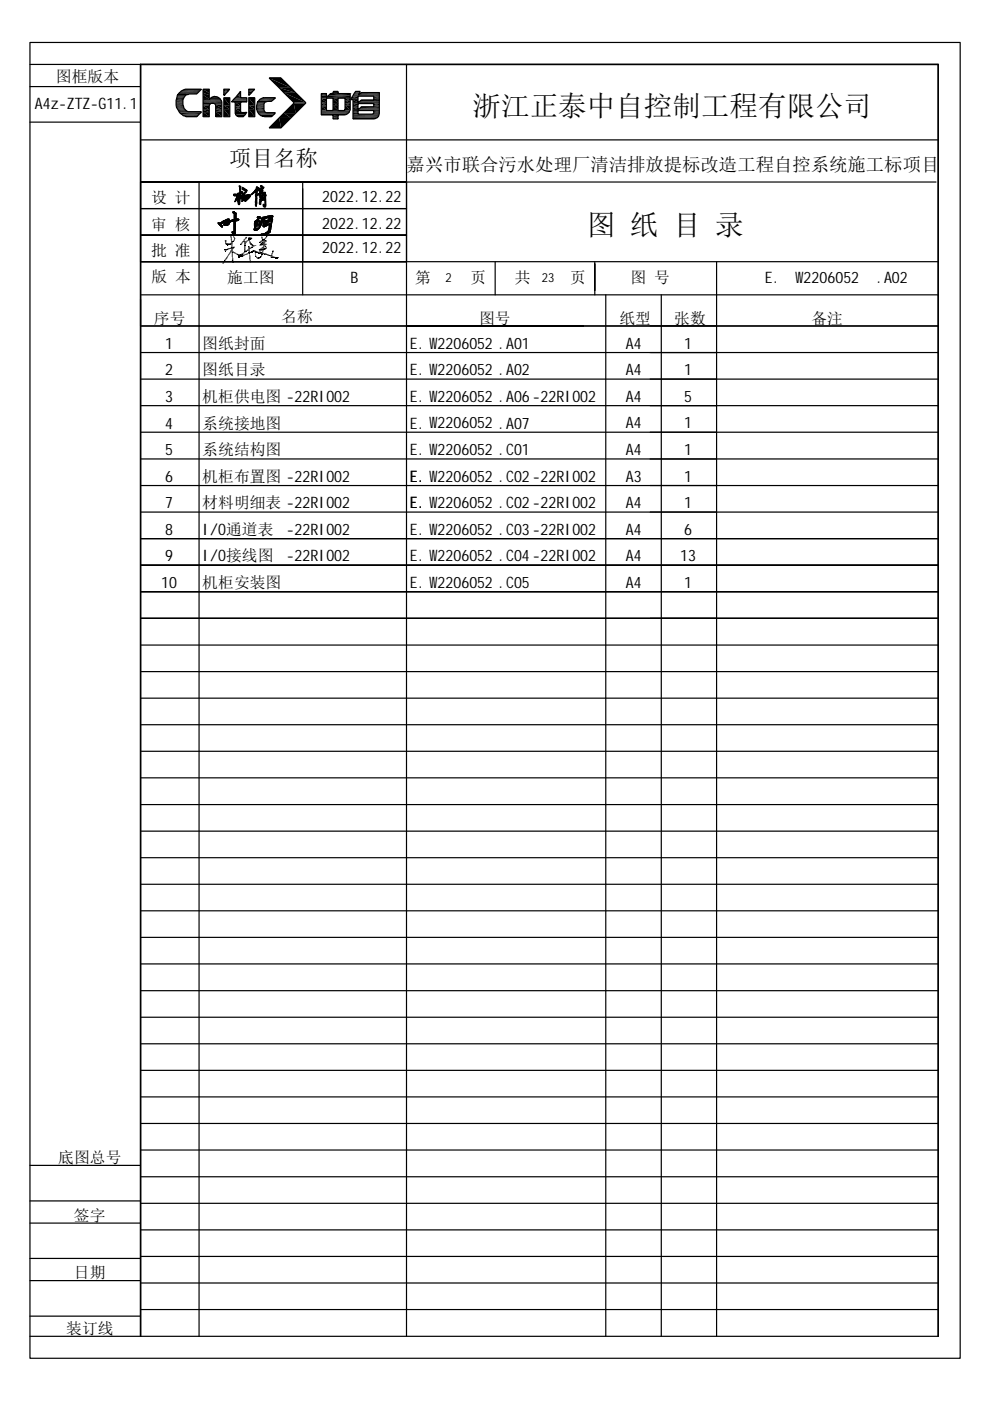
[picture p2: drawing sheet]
<svg xmlns="http://www.w3.org/2000/svg" width="210mm" height="297mm" viewBox="0 0 210 297" stroke-linecap="round" stroke-linejoin="round" font-family="sans-serif">
<defs><g id="words">
<g font-size="6.1">
<text x="100.2" y="24.5">浙江正泰中自控制工程有限公司</text>
<text x="124.4" y="49.9">图 纸 目 录</text>
</g>
<text font-size="4.7" x="48.6" y="35.3">项目名称</text>
<text font-size="3.9" x="86.2" y="36.3">嘉兴市联合污水处理厂清洁排放提标改造工程自控系统施工标项目</text>
<g font-size="3.3">
<text x="11.9" y="17.3">图框版本</text>
<text x="7.4" y="23.1">A4z-ZTZ-G11.1</text>
<text x="32" y="43">设 计</text>
<text x="68.3" y="42.8">2022.12.22</text>
<text x="32" y="48.7">审 核</text>
<text x="68.3" y="48.5">2022.12.22</text>
<text x="68.3" y="53.7">2022.12.22</text>
<text x="32" y="54.3">批 准</text>
<text x="32.1" y="59.8">版 本</text>
<text x="48.2" y="59.9">施工图</text>
<text x="74.3" y="59.9">B</text>
<text x="88" y="59.9">第</text>
<text x="99.8" y="59.9">页</text>
<text x="109.1" y="59.9">共</text>
<text x="120.9" y="59.9">页</text>
<text x="162.2" y="59.9">E.</text>
<text x="168.7" y="59.9">W</text>
<text x="170.4" y="59.9">2206052</text>
<text x="185.8" y="59.9">.A02</text>
<text x="133.6" y="60.1">图 号</text>
<text x="32.6" y="68.7">序号</text>
<text x="59.6" y="68.3">名称</text>
<text x="101.6" y="68.7">图号</text>
<text x="131.4" y="68.7">纸型</text>
<text x="143" y="68.7">张数</text>
<text x="172" y="68.7">备注</text>
<text x="35" y="73.9">1</text>
<text x="42.9" y="73.9">图纸封面</text>
<text x="86.9" y="73.9">E. W</text>
<text x="92.8" y="73.9">2206052.A01</text>
<text x="132.7" y="73.9">A4</text>
<text x="145" y="73.9">1</text>
<text x="35" y="79.6">2</text>
<text x="42.9" y="79.6">图纸目录</text>
<text x="86.9" y="79.6">E. W</text>
<text x="92.8" y="79.6">2206052.A02</text>
<text x="132.7" y="79.6">A4</text>
<text x="145" y="79.5">1</text>
<text x="35" y="85.2">3</text>
<text x="42.9" y="85.2">机柜供电图 -22RIO02</text>
<text x="86.9" y="85.2">E. W</text>
<text x="92.8" y="85.2">2206052.A06-22RIO02</text>
<text x="132.7" y="85.2">A4</text>
<text x="145" y="85.2">5</text>
<text x="35" y="90.9">4</text>
<text x="42.9" y="90.9">系统接地图</text>
<text x="86.9" y="90.9">E. W</text>
<text x="92.8" y="90.8">2206052.A07</text>
<text x="132.7" y="90.8">A4</text>
<text x="145" y="90.8">1</text>
<text x="35" y="96.5">5</text>
<text x="42.9" y="96.5">系统结构图</text>
<text x="86.9" y="96.5">E. W</text>
<text x="92.8" y="96.5">2206052.C01</text>
<text x="132.7" y="96.5">A4</text>
<text x="145" y="96.4">1</text>
<text x="35" y="102.1">6</text>
<text x="35" y="107.8">7</text>
<text x="42.9" y="107.8">材料明细表 -22RIO02</text>
<text x="42.9" y="102.1">机柜布置图 -22RIO02</text>
<text x="86.9" y="107.8">E. W</text>
<text x="86.9" y="102.1">E. W</text>
<text x="92.8" y="107.8">2206052.C02-22RIO02</text>
<text x="92.8" y="102.1">2206052.C02-22RIO02</text>
<text x="132.7" y="107.7">A4</text>
<text x="132.7" y="102.1">A3</text>
<text x="145" y="102.1">1</text>
<text x="145" y="107.7">1</text>
<text x="35" y="113.4">8</text>
<text x="42.9" y="113.4">I/O通道表</text>
<text x="60.7" y="113.4">-22RIO02</text>
<text x="86.9" y="113.4">E. W</text>
<text x="92.8" y="113.4">2206052.C03-22RIO02</text>
<text x="132.7" y="113.4">A4</text>
<text x="145" y="113.4">6</text>
<text x="35" y="119">9</text>
<text x="42.9" y="119">I/O接线图</text>
<text x="60.7" y="119">-22RIO02</text>
<text x="86.9" y="119">E. W</text>
<text x="92.8" y="119">2206052.C04-22RIO02</text>
<text x="132.7" y="119">A4</text>
<text x="144.2" y="119">13</text>
<text x="34.2" y="124.7">10</text>
<text x="42.9" y="124.7">机柜安装图</text>
<text x="86.9" y="124.7">E. W</text>
<text x="92.8" y="124.7">2206052.C05</text>
<text x="132.7" y="124.7">A4</text>
<text x="145" y="124.6">1</text>
<text x="12.3" y="246.5">底图总号</text>
<text x="15.7" y="258.8">签字</text>
<text x="15.7" y="271">日期</text>
<text x="14" y="282.8">装订线</text>
</g>
<g font-size="2.7">
<text x="94.4" y="59.7">2</text>
<text x="114.9" y="59.7">23</text>
</g>
</g></defs>
<g fill="none" stroke="#000" stroke-width=".25">
<path d="M6.3 9h197.3v279h-197.3zM6.3 13.7h23.5M6.3 18.4h23.5M37.8 19.8h4.2M38.1 19.6l.3-.3 .9-.4 3.4 .1-1 .9h-1.6a1.71 1.71 0 0 0-1.3 2.3 1.68 1.68 0 0 0 1.2 1.5h2.6l.1 .1-1 1h-2.2l-.3-.2a2.82 2.82 0 0 1-1.9-2.3v-1l.3-1.1zM43.1 19l1.3-.1v2.1a1.5 1.5 0 0 1 1.5-.5 1.5 1.5 0 0 1 1.1 1.2v3.1h-1.2l-.1-.2-.1-2.4a.78 .78 0 0 0-1.2 .1v2.5l-1.3-.1zM47.5 18.9h1.1l-1.1 1.3zM50.9 19.5l.2 1.2 1.2 .1v.8l-1.3 .1v2l.2 .2 1-.1-.6 1h-1.1l-.5-.4-.1-.3v-2.4l-.8-.1zM52.7 18.9l1.3 .1-1.2 1.2zM57.1 16.5h2.4l5.3 5.3-5.3 5.3h-2.4l5.2-5.3zM68.1 19.9l1.1-.1 .1 .8 .7-.7 .6-.1 .1-.4h.9l.1 .4 2.6 .1v3.4a1.49 1.49 0 0 1-1.3 1.1h-1.3l-.1 .8h-.9l-.1-.8-2.5-.1zM75.4 19.4h.9l-.2 .7 .5-.5h3.8v4.4a1.19 1.19 0 0 1-1.2 1.2h-4.4v-4l-.4-.2z"/>
<path d="M86.2 13.7v269.6M6.3 25.9h23.5M29.8 38.6v16.9zM29.8 38.6h168.7M29.8 29.7h169.1M38.1 24h4.5M42.2 38.6v244.7M47.5 20.7h1.2v4.1h-1.2zM50.7 39.4l.4 .2-.1 1.2 .3-.2 .2 .1-.1 .3h-.4v.6l.6 .4 .1 .2v.2h-.2l-.6-.4-.1 1.4-.3-.2-.1-1.2-.6 .8 .4-1.4a.46 .46 0 0 1-.7-.1l.2-.2 .6 .1 .2-.3h.3zM52.7 20.8h1.3v4h-1.3zM54.4 39.7a.26 .26 0 0 1 .2 0 .26 .26 0 0 1 .1 .3l-.3 .4 .2 .1-.1 2.5-.2 .8a4.9 4.9 0 0 1 0-2.5l-.2-.6-.9 .6 .8-.8 .4-.6zM55.2 21l.9-.3 2.3 .1a2.15 2.15 0 0 1-1.8 .7l-.4 .2-.2 .3v1.3l.2 .5 2.1 .2-.8 .8-1.4-.1a1.67 1.67 0 0 1-1.7-1.6v-.7a1.81 1.81 0 0 1 .8-1.4z"/>
<path d="M55.3 39.4h.2l.2 .3h.3l-.4 .4v.2l.2 .2-.2 .3h.6l.1 .2-1.4 .3-.6 .3-.2-.3 1.1-.4-.3-.3 .4-.4a.3 .3 0 0 1-.3 .1 .3 .3 0 0 1-.2-.3l.2-.1a.29 .29 0 0 0 .4 0 .29 .29 0 0 0 0-.3l-.2-.1zM55.4 39.9v.4h.2M55.4 39.4v.2M64.2 38.6v16.9zM64.2 40v22.5M69.2 20.9l.1-.1 1.3 .1v2.5h-1.3zM71.7 20.8l1.5 .1v2.4l-.2 .1h-1.3zM75.9 23.4h3.3v.6l-.2 .2h-3h-.1zM75.9 22h3.3v.6h-2.6l-.6 .6zM75.9 20.4h3.3v.8h-2.6l-.7 .5zM76.4 22.8h4M86.2 38.6v16.9z"/>
<path d="M29.8 55.5h169.1M29.8 49.9h56.4M29.8 44.2h56.4M46.3 47.2l.5 .4 .3 .5-.5-.4zM46.9 47.2l1.1-.6 .5-.1a.77 .77 0 0 1-.4 .9l.6-.6 1-.2v-1.4l-.3-.3 .6 .3v1.3h.5l.1 .1-.6 .2-.1 .2-.1 2.6-.1 .1-.5-.4 .1-.2 .2 .3h.2v-2.6l-1 .3a.78 .78 0 0 1-1.2 .6l.6-.8-1.3 .6zM50.5 41.7l.3 .1-.2 1zM50.7 41.2l.1 .1-.2 .2zM51.2 41.4v.2M51.2 41.7v.4M51.7 42.2v-.3h-.3l.3-.3-.5 .1-.1-.1 .9-1v-.2l-.6-.3v-.4l1 .7-.9 1 1.4-.1 .2 .3-1 1.1-.4-.2-.4 .2v-.1l.2-.2M51.7 40.3h.6M51.8 41.9l.3-.1-.2 .3z"/>
<path d="M52 41.6h.2zM52.5 41.5l.3 .2-.9 .7v-.1l.5-.5zM54.1 46.9l.5-.4 .3 .3a.67 .67 0 0 1 0 .9l.5-.9a.96 .96 0 0 1 1.1-.8l.8-.2a.28 .28 0 0 1 .3-.1 .28 .28 0 0 1 .2 .3l-.7 .3-.5-.1a1.07 1.07 0 0 0-1.1 1.2l-.2 .4a1.49 1.49 0 0 1-1.3 1l-.1-.1 .2-.3-.1-1.1zM54.1 40.3h.1M54.2 47.2l.3-.1v.5l-.2 .3zM54.6 46a.42 .42 0 0 1 .6 .3h-.3zM54.6 46h.6v.3h-.3zM54.6 46l.6 .1a.28 .28 0 0 1-.2 .2 .28 .28 0 0 1-.3-.1zM55 41.3l1.3-.1v2.6l-.3 .1-.2-.2v-.4l.3 .3 .1-.1-.1-1.6-.3 .3 .3 .1-.7 .4-.1 .6-.1 .1-.2-.4a1.3 1.3 0 0 0-.1-1.5zM55.3 40.6h.1M55.4 41.4v1.3M55.4 41.7l.7-.3-.1 .4-.6 .1z"/>
<path d="M55.5 42.1l.3-.1-.4 .3zM56 46.6a.71 .71 0 0 0 1.1 0l.5-.4a1.54 1.54 0 0 1-.1 1.4l-.1 .9a1.34 1.34 0 0 1-1.4 1.4h-.6v-.2l.7-.1 .8-.5 .2-.6 .1-1-1.3 .6-.1-.3zM56 46.6a.67 .67 0 0 0 1.1 0l.5-.4a1.54 1.54 0 0 1-.1 1.4l-.2 1.5a2.1 2.1 0 0 1-1.9 .7v-.2l1.1-.2 .4-.3 .2-.6 .1-1-1.1 .4-.1 .2-.2-.2zM56.3 47.2l.6-.3-.7 .6zM105 55.5v7M126.1 55.5v7M151.9 55.5v227.8M29.8 63.5v5.6h169.1M29.8 74.7h169.1M29.8 62.5h169.1M128.4 62.5v220.8M140.2 62.5v220.8"/>
<path d="M29.8 86h169.1M29.8 80.4h169.1M29.8 97.3h169.1M29.8 91.6h169.1M29.8 108.6h169.1M29.8 102.9h169.1M29.8 119.8h169.1M29.8 114.2h169.1M29.8 131.1h169.1M29.8 125.5h169.1M29.8 136.8h169.1M29.8 159.3h169.1"/>
<path d="M29.8 153.7h169.1M29.8 148h169.1M29.8 142.4h169.1M29.8 164.9h169.1M29.8 170.6h169.1M29.8 176.2h169.1M29.8 198.7h169.1M29.8 193.1h169.1M29.8 187.5h169.1M29.8 181.8h169.1M29.8 215.7h169.1M29.8 210h169.1"/>
<path d="M29.8 204.4h169.1M29.8 226.9h169.1M29.8 232.6h169.1M29.8 238.2h169.1M29.8 221.3h169.1M6.3 254.6h23.5M6.3 259.3h23.5M6.3 247.1h23.5M29.8 255.1h169.1M29.8 249.5h169.1M29.8 243.8h169.1M6.3 279h23.5"/>
<path d="M6.3 271.5h23.5M6.3 266.8h23.5M29.8 277.7h169.1M29.8 272h169.1M29.8 266.4h169.1M29.8 260.8h169.1M6.3 283.3h192.6"/>
</g>
<path d="M29.8 13.7h169.1v269.6v-269.6zM29.8 13.7v269.6M69.3 20.5h5M69.7 20h4.6" fill="none" stroke="#000" stroke-width=".3"/>
<g fill="none" stroke="#000" stroke-width=".21">
<path d="M37.7 20h2.4M37.8 19.9h3.9M38.1 19.6h4M38.1 19.5h4M38.2 19.5h4M38.4 19.3h3.9M38.4 19.2h4.1M38.8 19.1h3.8M39.2 18.9h3.4M42.7 19h-3.8M57.1 16.6h2.5M70 19.9h4.2"/>
<path d="M76.2 20h4.2M76.3 19.9h4.1M76.4 19.8h4M76.6 19.6l3.8 .1M37.7 20.1h2.1M37.7 20.1h2.2M37.9 23.7h2.1M38 23.7h4.7M38 23.8h4.7M38.1 23.8h4.6M38.1 23.9h4.5M38.4 24.2h3.9"/>
<path d="M38.6 24.3h3.6M38.7 24.5h3.4M38.9 24.6h3.1M39.1 24.6h2.8M39.2 24.6h2.7M39.3 24.7h2.5M39.4 24.7h2.3M43.1 21.3h3.8M43.1 21.4h3.9M43.1 21.1h3.7M43.1 21.2h3.8M43.1 21.6h3.9"/>
<path d="M43.1 21.8h3.9M44.4 21h2.3M44.5 20.8h2.1M44.5 20.9h2.1M44.5 20.9l2.2 .1M44.5 21h2.2M49.1 21.4h3.2M49.1 21.6h3.2M49.3 21.3h3M49.4 21.3h2.9M49.4 21.2h2.9M49.5 21h2.8"/>
<path d="M49.7 20.9h2.6M49.8 20.8h2.5M49.9 23.9h2.3M49.9 24h2.3M49.9 24.1h2.3M50 24.2h2.1M50 24.3h2M54.7 23.9h3.6M54.7 21.5h2.2M54.8 24h3.5M54.8 21.3h3M54.8 24.2h3.5"/>
<path d="M54.9 21.3h3M54.9 24.3h3.2M54.9 21.2h3.1M55 24.3h3.1M55.1 24.5h2.9M55.1 21h3M55.2 20.9h3.1M55.3 24.5h2.5M55.4 24.6h2.4M55.5 20.8h2.9M55.6 24.6h2.1M55.7 20.8h2.7"/>
<path d="M55.9 20.8h2.4M57.1 27.1h2.5M57.1 27.1h2.4M57.7 21.4l-3 .1M62.3 21.7h2.5M62.3 21.9h2.5M62.3 21.8h2.5M68.1 20.7h6.2M68.1 23.5h6.1M68.1 23.6h6M68.1 23.7h6M68.1 23.9h5.9"/>
<path d="M68.1 24h5.8M68.1 24.1h5.7M68.1 24.2h5.5M68.1 24.3h5.3M69.3 20.6h5M69.6 20.2h4.7M74.8 20.3h5.6M74.8 20.2h5.6M74.8 21.9h5.6M74.8 23.3h5.6M74.8 24.3h5.6M74.8 24.4h5.5"/>
<path d="M74.8 24.6h5.5M74.8 24.8h5.4M74.8 24.9h5.3M74.8 25h5.2M74.8 25.1h4.9M76 21.7h4.4M76 23.2h4.4M76 21.6h4.4M76 23.1h4.4M76.1 20.1h4.3M76.2 21.5h4.2M76.2 23h4.2"/>
<path d="M76.4 21.3h4M76.4 21.4h4M79.5 25.2h-4.6"/>
</g>
<g fill="#000">
<path d="M43.1 19l1.3 .7h-1.3zM43.1 19h1.3v.7zM43.1 19.7l1.3 .4h-1.3zM43.1 19.7h1.3v.4zM43.1 19h1.3zM43.1 18.9h1.3zM43.1 18.9l1.3 .1zM47.5 18.9l1.1 .1zM47.5 19h1.1zM47.5 19l.9 .3h-.9zM47.5 19h1.1l-.2 .3zM47.5 19.3l.8 .1z"/>
<path d="M47.5 19.3h.9zM47.5 19.4l.8 .1zM47.5 19.4h.8zM47.5 19.5l.6 .1h-.6zM47.5 19.5h.8l-.2 .1zM47.5 19.6l.5 .1zM47.5 19.6h.6zM47.5 19.7l.3 .2h-.3zM47.5 19.7h.5l-.2 .2zM47.5 19.9l.3 .1h-.3zM47.5 19.9h.3v.1zM50.5 20l.5 .2h-.7z"/>
<path d="M50.5 20h.5v.2zM50.5 20h.5zM50.5 19.9l.5 .1zM50.9 19.5h.1zM50.9 19.5l.1 .4h-.5zM50.9 19.5h.1v.4zM52.7 18.9l1.2 .1zM52.7 19h1.2zM52.7 19h1.3zM52.7 19l1.1 .2h-1.1zM52.7 19h1.3l-.2 .2zM52.7 19.2l.9 .1z"/>
<path d="M52.7 19.2h1.1zM52.7 19.3l.9 .1zM52.7 19.3h.9zM52.7 19.4l.7 .1h-.7zM52.7 19.4h.9l-.2 .1zM52.7 19.5h.7zM52.7 19.5l.7 .1zM52.7 19.6h.7zM52.7 19.6h.6zM52.7 19.6l.5 .2h-.5zM52.7 19.6h.6l-.1 .2zM52.7 19.8l.3 .2h-.3z"/>
<path d="M52.7 19.8h.5l-.2 .2zM52.7 20l.2 .1zM52.7 20h.3l-.1 .1zM57.1 16.6l4.6 2h-2.5zM57.1 16.6h2.5l2.1 2zM59.2 18.6l3.5 1.1h-2.5zM59.2 18.6h2.5l1 1.1zM60.2 19.7l4.6 2h-2.5zM60.2 19.7h2.5l2.1 2zM68.1 19.9h1.1zM68.1 19.9l1.1 .2h-1.1zM68.1 19.9h1.1v.2z"/>
<path d="M68.2 19.9h1zM68.2 19.8l1 .1zM70.2 19.8h.4zM70.2 19.8h.3zM70.3 19.8h.2zM70.3 19.8h.1zM70.6 19.6h1.1zM70.6 19.6l1.1 .2h-1.1zM70.6 19.6h1.1v.2zM70.7 19.5h1zM70.7 19.5l1 .1zM70.7 19.4l1 .1h-1z"/>
<path d="M70.7 19.4h.9l.1 .1zM75 20l1 .1zM75 20h1zM75.1 19.9h1zM75.1 19.7l1.1 .1zM75.1 19.7h1.1zM75.1 19.8l1 .1h-1zM75.1 19.8h1.1l-.1 .1zM75.2 19.7h1zM75.3 19.6h1zM75.3 19.5h1zM75.3 19.5l1 .1z"/>
<path d="M75.4 19.4l.9 .1zM75.4 19.5h.9zM75.4 19.4h.9zM37.3 21.2l1.5 .1zM37.3 21.3l1.5 .3h-1.5zM37.3 21.3h1.5v.3zM37.3 21.6l1.5 .1h-1.5zM37.3 21.6h1.5v.1zM37.3 21.7l1.5 .1zM37.3 21.8l1.5 .1h-1.5zM37.3 21.8h1.5v.1zM37.3 21.9l1.5 .3h-1.5z"/>
<path d="M37.3 21.9h1.5v.3zM37.3 22.2l1.6 .1h-1.6zM37.3 22.2h1.5l.1 .1zM37.3 22.3l1.6 .2h-1.5zM37.3 22.3h1.6v.2zM37.4 22.5l1.5 .2h-1.5zM37.4 22.5h1.5v.2zM37.4 21l1.4 .2h-1.5zM37.4 21h1.5l-.1 .2zM37.4 22.7l1.6 .1zM37.4 22.8l1.6 .2h-1.5zM37.4 22.8h1.6v.2z"/>
<path d="M37.5 20.8h1.4zM37.5 20.8l1.4 .2h-1.5zM37.5 20.8h1.4v.2zM37.5 20.6l1.4 .2h-1.4zM37.5 20.6h1.5l-.1 .2zM37.5 20.5l1.5 .1h-1.5zM37.5 20.5h1.7l-.2 .1zM37.5 23h1.5zM37.5 23l1.7 .1h-1.6zM37.5 23h1.5l.2 .1zM37.6 20.2h1.8zM37.6 20.2l1.6 .1h-1.6z"/>
<path d="M37.6 20.2h1.8l-.2 .1zM37.6 20.3l1.6 .2h-1.7zM37.6 20.3h1.6v.2zM37.6 23.1l1.6 .1zM37.7 20.1h1.8zM37.7 20.1l1.7 .1zM37.7 23.2l1.6 .1h-1.5zM37.7 23.2h1.5l.1 .1zM37.8 23.3l1.8 .2h-1.7zM37.8 23.3h1.5l.3 .2zM37.9 23.5l1.8 .1zM43.1 20.1l1.3 .9h-1.3z"/>
<path d="M43.1 20.1h1.3v.9zM43.1 21h1.3zM43.1 21.9h1.8zM43.1 21.9h1.9zM43.1 21.9h1.6zM43.1 21.9l1.5 .1h-1.5zM43.1 21.9h1.6l-.1 .1zM43.1 22l1.4 .1zM43.1 22h1.5zM43.1 22.1l1.3 .2h-1.3zM43.1 22.1h1.4l-.1 .2zM43.1 22.3l1.3 .1z"/>
<path d="M43.1 22.4l1.3 .9h-1.3zM43.1 22.4h1.3v.9zM43.1 23.3l1.3 .5h-1.3zM43.1 23.3h1.3v.5zM43.1 23.8l1.3 .9h-1.3zM43.1 23.8h1.3v.9zM43.1 24.7h1.3zM43.1 24.7l1.3 .1zM44.7 20.7h1.7zM44.7 20.7h1.7l.2 .2zM44.9 20.6l1.5 .1zM44.9 20.6h1.3z"/>
<path d="M45 20.6h1.2zM45 21.9h2zM45.1 21.9h1.9zM45.2 20.5h.8zM45 20.6h1.1zM45.2 20.5l.9 .1zM45.2 21.9h1.8zM45.3 20.5h.3zM45.2 20.5h.7zM45.3 20.5h.6zM45.3 21.9l1.7 .1zM45.4 22h1.6z"/>
<path d="M45.6 22l1.4 .1zM45.6 22.1l1.4 .1zM45.6 22.2l1.4 .1zM45.7 22.3l1.3 .6h-1.3zM45.7 22.3h1.3v.6zM45.7 22.9l1.3 .3h-1.3zM45.7 22.9h1.3v.3zM45.7 23.2l1.3 .3h-1.3zM45.7 23.2h1.3v.3zM45.7 23.5l1.3 .2h-1.3zM45.7 23.5h1.3v.2zM45.7 23.7l1.3 .9h-1.3z"/>
<path d="M45.7 23.7h1.3v.9zM45.7 24.6h1.3zM45.8 24.6l1.2 .1zM45.8 24.7l1.2 .1zM47.5 20l.1 .1zM47.5 20h.3l-.2 .1zM47.5 20.1h.1zM47.5 20.7l1.2 1.6h-1.2zM47.5 20.7h1.2v1.6zM47.5 22.3l1.2 .8h-1.2zM47.5 22.3h1.2v.8zM47.5 23.1l1.2 1.7h-1.2z"/>
<path d="M47.5 23.1h1.2v1.7zM49.8 21.6h1.3zM49.8 21.6l1.3 .1zM49.9 21.7h1.1zM49.9 21.7l1.1 .8h-1.1zM49.9 21.7h1.1v.8zM49.9 22.5l1.1 .1h-1.1zM49.9 22.5h1.1v.1zM49.9 22.6l1.1 .3h-1.1zM49.9 22.6h1.1v.3zM49.9 22.9l1.1 .2h-1.1zM49.9 22.9h1.1v.2z"/>
<path d="M49.9 23.1l1.1 .6h-1.1zM49.9 23.1h1.1v.6zM49.9 23.7l1.2 .1zM49.9 23.8h1.2zM49.9 23.8l1.3 .1zM49.9 20.7h1.2zM50 20.6l1 .1zM50 20.7h1.1zM50 24.3h1.9zM50 20.6h1zM50 24.3l1.9 .1zM50 24.4h1.9z"/>
<path d="M50 24.4l1.8 .1zM50.1 24.5h1.7zM50.1 24.5h1.6zM50.2 24.5l1.5 .1zM50.2 24.5h1.5zM50.2 24.6h.2zM50.3 20.2h.7zM50.3 20.2l.7 .4h-1zM50.3 20.2h.7v.4zM50.4 24.6h1.2zM50.4 24.6h1.3zM50.5 24.6l1.1 .2h-1.1z"/>
<path d="M50.5 24.6h1.1v.2zM50.7 39.4l.3 .1zM50.7 39.5h.3zM50.7 39.5l.4 .1zM50.7 39.6h.4zM50.8 39.6h.3zM50.8 39.6l.3 .1zM50.8 39.7h.3zM50.8 39.7l.2 .1zM50.8 39.8h.2zM50.8 39.8l.2 .2h-.2zM50.8 39.8h.2v.2z"/>
<path d="M51.4 39.8l.3 .1zM51.4 39.9l.7 .2h-.7zM51.4 39.9h.3l.4 .2zM51.4 39.8h.2zM52.1 23.8h.1zM52.1 23.8l.1 .1zM52.7 20.1h.2zM52.7 20.8h1.3zM52.7 20.8l1.3 1.6h-1.3zM52.7 20.8h1.3v1.6zM52.7 22.4l1.3 .7h-1.3zM52.7 22.4h1.3v.7z"/>
<path d="M52.7 23.1l1.3 1.7h-1.3zM52.7 23.1h1.3v1.7zM52.8 20.7h1.2zM52.8 20.7l1.2 .1zM54.3 40l.3 .2h-.4zM54.3 40h.4l-.1 .2zM54.4 39.7h.3zM54.4 39.7l.3 .1zM54.4 39.8h.4zM54.4 39.8l.4 .1zM54.4 22.4l1.6 .1zM54.4 22.5h1.6z"/>
<path d="M54.4 22.5l1.6 .3h-1.6zM54.4 22.5h1.6v.3zM54.4 22.8h1.6zM54.4 22.8l1.6 .1zM54.4 22.9l1.6 .2h-1.6zM54.4 22.9h1.6v.2zM54.4 23.1l1.6 .2h-1.5zM54.4 23.1h1.6v.2zM54.4 39.7h.2zM54.4 39.9h.4zM54.4 39.9l.3 .1h-.4zM54.4 39.9h.4l-.1 .1z"/>
<path d="M54.4 22.4h1.6zM54.4 39.6l.2 .1zM54.5 22.1l1.5 .3h-1.6zM54.5 22.1h1.5v.3zM54.5 23.3l1.5 .1h-1.5zM54.5 23.3h1.5v.1zM54.5 22h1.5zM54.5 22l1.5 .1zM54.5 23.4l1.5 .1zM54.5 23.5h1.5zM54.5 23.5l1.6 .2h-1.5zM54.5 23.5h1.5l.1 .2z"/>
<path d="M54.6 21.7l1.5 .1zM54.6 21.7h1.5zM54.6 21.8l1.4 .1zM54.6 21.8h1.5zM54.6 21.9l1.4 .1h-1.5zM54.6 21.9h1.4v.1zM54.6 23.7h1.5zM54.6 23.7l1.6 .1h-1.5zM54.6 23.7h1.5l.1 .1zM54.6 21.6l1.6 .1zM54.6 21.6h1.7zM54.6 21.7h1.6z"/>
<path d="M54.7 21.6h1.7zM54.7 23.8h1.6zM54.7 21.5l1.7 .1zM54.7 21.5h1.9zM54.7 23.8l1.8 .1zM54.8 40h1zM54.9 39.9h.9zM55 39.9h.8zM55 39.9h.2zM55.1 39.9h.1zM55.2 39.4l.4 .1zM55.2 39.5h.4z"/>
<path d="M55.2 39.5l.4 .1zM55.3 39.4h.3zM55.3 39.6h.4zM55.2 39.9h.6zM55.3 39.9h.6zM55.4 39.9h.5zM55.4 39.6h.3zM55.4 39.6l.3 .1zM55.4 39.7h.6zM55.4 39.7l.6 .1zM55.4 39.8h.6zM55.4 39.8l.5 .1z"/>
<path d="M55.5 39.7h.2zM55.8 24.7h1.8zM55.8 24.7h1.9zM55.8 39.7h.1zM55.9 24.7h1.6zM55.9 24.7h1.7zM56 24.7h1.5zM56.1 24.7l1.4 .1zM57.1 21.5h.4zM57.1 21.5h.5zM57.2 21.5h.3zM59.2 25l.4 2.1h-2.5z"/>
<path d="M59.2 25h2.5l-2.1 2.1zM60.2 24l1.5 1h-2.5zM60.2 24h2.5l-1 1zM62.3 21.9l.4 2.1h-2.5zM62.3 21.9h2.5l-2.1 2.1zM68.1 20.1l1.2 .1zM68.1 20.2l1.2 .2h-1.2zM68.1 20.2h1.2v.2zM68.1 20.4h1.2zM68.1 20.4l1.2 .1zM68.1 20.5h1.1zM68.1 20.5h1.2z"/>
<path d="M68.1 20.5l1.2 .1zM68.1 20.6h1.2zM68.1 20.8l1.2 .1zM68.1 20.8h1.2zM68.1 20.9h1.2zM68.1 20.9h1.1zM68.1 20.9l1.1 .8h-1.1zM68.1 20.9h1.1v.8zM68.1 21.7l1.1 .2h-1.1zM68.1 21.7h1.1v.2zM68.1 21.9l1.1 .5h-1.1zM68.1 21.9h1.1v.5z"/>
<path d="M68.1 22.4l1.1 .1h-1.1zM68.1 22.4h1.1v.1zM68.1 22.5l1.1 .8h-1.1zM68.1 22.5h1.1v.8zM68.1 23.3l1.2 .1zM68.1 23.4h1.2zM70.6 20.8l1.1 .1zM70.6 20.9h1.1zM70.6 23.4h1.1zM70.6 24.4h1.1zM70.6 20.9l1.1 1h-1.1zM70.6 20.9h1.1v1z"/>
<path d="M70.6 21.9h1.1zM70.6 21.9l1.1 .5h-1.1zM70.6 21.9h1.1v.5zM70.6 22.4h1.1zM70.6 22.4l1.1 1h-1.1zM70.6 22.4h1.1v1zM70.6 24.4l1.1 .3h-1.1zM70.6 24.4h1.1v.3zM70.6 24.7h1.1zM70.6 24.7l1.1 .1h-1.1zM70.6 24.7h1.1v.1zM70.6 24.8l1.1 .1z"/>
<path d="M70.6 24.9l1.1 .2h-1.1zM70.6 24.9h1.1v.2zM70.7 25.1l.9 .1zM70.7 25.2h.9zM73.1 20.8l1.2 .1zM73.1 20.9h1.2zM73.1 23.4h1.1zM73.1 23.3h1.2zM73.2 20.9l1.1 .4h-1.1zM73.2 20.9h1.1v.4zM73.2 21.3l1.1 .5h-1.1zM73.2 21.3h1.1v.5z"/>
<path d="M73.2 21.8l1.1 .2h-1.1zM73.2 21.8h1.1v.2zM73.2 22l1.1 .3h-1.1zM73.2 22h1.1v.3zM73.2 22.3l1.1 1h-1.1zM73.2 22.3h1.1v1zM73.2 23.3h1.1zM74.4 21l1.5 .1zM74.4 20.9l1.5 .1zM74.4 21.1h1.5zM74.4 21.1h.2zM74.6 21.1h1.3z"/>
<path d="M74.7 20.5l1.2 .4h-1.5zM74.7 20.5h1.2v.4zM74.7 20.4l1.2 .1zM74.7 20.5h1.2zM74.7 21.1l1.2 .1zM74.8 20.4h1.1zM74.8 21.2h1.1zM74.8 21.2l1.1 .5h-1.1zM74.8 21.2h1.1v.5zM74.8 21.7h1.1zM74.8 21.7h1.2zM74.8 22h1.1z"/>
<path d="M74.8 22l1.1 .5h-1.1zM74.8 22h1.1v.5zM74.8 22.5l1.1 .2h-1.1zM74.8 22.5h1.1v.2zM74.8 22.7l1.1 .1zM74.8 22.8l1.1 .4h-1.1zM74.8 22.8h1.1v.4zM74.8 23.2h1.1zM74.8 23.2h1.2zM74.8 23.4l1.1 .1zM74.8 23.5h1.1zM74.8 23.5l1.1 .1z"/>
<path d="M74.8 23.6l1.1 .2h-1.1zM74.8 23.6h1.1v.2zM74.8 23.8l1.1 .1h-1.1zM74.8 23.8h1.1v.1zM74.8 23.9l1.1 .3h-1.1zM74.8 23.9h1.1v.3zM74.8 24.2h1.1zM74.8 24.2h1.2zM75 20.1h1.1zM79 24.2h1.4zM79.1 24.1h1.3zM79.2 24.1h1.2z"/>
<path d="M79.2 20.4h1.2zM79.2 20.4l1.2 .1zM79.2 21.2h1.2zM79.2 22h1.2zM79.2 23.4l1.2 .1zM79.2 23.5h1.2zM79.2 24l1.2 .1zM79.2 20.5l1.2 .2h-1.2zM79.2 20.5h1.2v.2zM79.2 20.7l1.2 .2h-1.2zM79.2 20.7h1.2v.2zM79.2 20.9l1.2 .3h-1.2z"/>
<path d="M79.2 20.9h1.2v.3zM79.2 22l1.2 .3h-1.2zM79.2 22h1.2v.3zM79.2 22.3l1.2 .1zM79.2 22.4l1.2 .2h-1.2zM79.2 22.4h1.2v.2zM79.2 23.5l1.2 .2h-1.2zM79.2 23.5h1.2v.2zM79.2 23.7l1.2 .1h-1.2zM79.2 23.7h1.2v.1zM79.2 23.8l1.2 .2h-1.2zM79.2 23.8h1.2v.2z"/>
<path d="M79.2 24h1.2zM46.3 47.3h.1zM46.3 47.3h.2zM46.3 47.3l.3 .1zM46.4 47.4h.3zM46.4 47.4l.3 .1zM46.4 47.5h.3zM46.4 47.5l.4 .1zM46.5 47.6h.3zM46.5 47.6l.4 .1zM46.6 47.7h.3zM46.6 47.7l.4 .1z"/>
<path d="M46.7 47.8h.3zM46.7 47.4h.3zM46.7 47.4h.2zM46.7 47.8l.4 .1zM46.7 47.9h.4zM46.8 47.3h.4zM46.8 47.3l.2 .1zM46.8 47.4l.1 .1zM46.8 47.4h.1zM46.8 47.5h.1zM46.8 47.9h.3zM46.8 47.9l.4 .1z"/>
<path d="M46.9 47.2l.3 .1zM46.9 47.2h.4zM46.9 48h.3zM46.9 47.2h.5zM46.9 48l.3 .1zM47 47.1h.5zM47 47.1l.4 .1zM47 48.1h.2zM47.1 47.1h.4h-.5zM47.1 47.1h.6zM47.2 47l.5 .1zM47.2 47h.6z"/>
<path d="M47.2 55.7h.3zM47.2 55.7l.3 .1zM47.2 55.8h.2zM47.2 55.8h.3zM47.3 46.9h.6zM47.4 46.9h.5zM47.4 46.8l1.1 .1zM47.4 46.8h1.1zM47.4 46.9h.6zM47.5 46.8h1.1zM47.5 47.6h.9zM47.5 47.6h1z"/>
<path d="M47.5 47.6l.8 .1zM47.5 47.7h.8zM47.5 55.4v.3h-.3zM47.5 55.4h.2l-.2 .3zM47.5 55.3l.2 .1h-.2zM47.5 55.3h.2v.1zM47.5 47.7h.7zM47.5 47.7h.6zM47.5 55.3h.2zM47.5 55.3h.3zM47.6 46.8h1zM47.6 47.5l.9 .1h-1z"/>
<path d="M47.6 47.5l.9 .1zM47.6 47.7h.5zM47.6 47.7l.5 .1zM47.6 53.1h.4zM47.6 47.4h.9zM47.6 47.5h.9zM47.6 47.4l.9 .1zM47.6 53l.4 .1zM47.6 53h.7zM47.6 53.1l.4 .1zM47.6 53.2h.3zM47.6 53.2h.4z"/>
<path d="M47.6 55.1l.2 .2h-.3zM47.6 55.1h.3l-.1 .2zM47.7 47.3h.4zM47.7 47.3l.4 .1zM47.7 47.4h.4zM47.7 47.4h.8zM47.7 51h.3zM47.7 51l.3 .1zM47.7 51.1l.2 .2h-.2zM47.7 51.1h.3l-.1 .2zM47.7 52.9l.6 .1zM47.7 52.9h.6z"/>
<path d="M47.7 53.2h.2zM47.7 55l.2 .1zM47.7 55h.3zM47.7 46.7h.9zM47.7 50.9h.2zM47.7 50.9l.3 .1zM47.7 51.3h.2zM47.7 51.3l.3 .2h-.2zM47.7 51.3h.2l.1 .2zM47.7 52.9h.7zM47.8 47.2l.4 .1zM47.8 47.3h.3z"/>
<path d="M47.8 47.3h.4zM47.8 51.5l.2 .2h-.2zM47.8 51.5h.2v.2zM47.8 52.9h.6zM47.8 46.7h.8zM47.8 51.7h.5zM47.8 52.9h.7zM47.8 47.2h.4zM47.8 51.7h.6zM47.8 51.7h1.5zM47.8 51.7l1.1 .1zM47.8 51.7h1.2z"/>
<path d="M47.9 54.8l.1 .2h-.3zM47.9 54.8h.3l-.2 .2zM47.9 46.6h.7zM47.9 46.6l.7 .1zM47.9 47.1l.3 .1h-.4zM47.9 47.1h.4zM47.9 51.8h1zM48 46.9h.5zM48 47.1h.3zM48 51.8h.9zM48 46.6h.6zM48 51.8h.8z"/>
<path d="M48 46.9l.4 .1zM48 47l.3 .1h-.3zM48 47h.4zM48 51.8l.7 .1zM48 51.9l.5 .1zM48 51.9h.7zM48.1 46.9h.4zM48.1 46.9h.3zM48 46.9h.4zM48.1 46.6h.5zM48.2 46.5h.4zM48.2 46.5l.4 .1z"/>
<path d="M48.1 47.4h.4zM48.2 47.4h.4zM48.2 54.3v.5h-.3zM48.2 54.3h.2l-.2 .5zM48.2 47.3h.4zM48.2 47.3l.4 .1zM48.2 52.8h.7zM48.3 46.5h.3zM48.3 47.3h.3zM48.3 47.2h.3zM48.3 47.2l.3 .1zM48.3 52h.2z"/>
<path d="M48.3 52.7h1.2zM48.2 52.8h1.2zM48.3 54.1l.2 .1zM48.3 54.2l.1 .1h-.2zM48.3 54.2h.2l-.1 .1zM48.3 47.1l.3 .1zM48.3 47.1h.4zM48.4 46.5h.2zM48.4 47.1h.3zM48.4 46.5h.1zM48.4 47.1h.4zM48.5 47l.3 .1z"/>
<path d="M48.5 47h.4zM48.5 47.1h.3zM48.6 47h.3zM48.6 52.6l.9 .1zM48.6 53.7l-.1 .4h-.2zM48.6 53.7h.2l-.3 .4zM48.6 46.9h.7zM48.6 46.9h.4zM48.6 46.9h.5zM48.6 53.7h.2zM48.6 53.7h.3zM48.6 46.9h.8z"/>
<path d="M48.6 53.6l.3 .1zM48.6 53.6h.3zM48.7 46.9h.7zM48.4 51.7h.9zM48.7 51.7h.6zM48.6 52.6h.9zM48.7 52.6h.8zM48.7 53.5l.2 .1zM48.7 53.5h.2zM48.7 46.8l.7 .1zM48.7 46.8h.7zM48.8 46.8h.7z"/>
<path d="M48.8 51.6l.5 .1zM48.8 53.4l.1 .1h-.2zM48.8 53.4h.2l-.1 .1zM48.8 46.8h1.2zM48.8 49.9l.3 .1zM48.8 49.9h.3zM48.8 50h.3zM48.8 50l.3 .1zM48.8 50.1l.3 .1h-.2zM48.8 50.1h.3v.1zM48.8 51.6h.5zM48.8 51.5h.5z"/>
<path d="M48.8 53.2l.8 .2h-.8zM48.8 53.2l.8 .2zM48.9 46.8h1.1zM48.9 49.8l.2 .1zM48.9 49.8h.2zM48.9 49.9h.2zM48.9 50.2l.2 .3h-.2zM48.9 50.2h.2v.3zM48.9 46.8h.1zM48.9 49.7l.5 .1zM48.9 49.8h.5zM48.9 51.5h.4z"/>
<path d="M48.7 52.6h1zM48.9 52.5h.8zM48.9 53.1l.5 .1h-.6zM48.9 53.1h.5v.1zM48.9 50.5h.2zM48.9 50.5l.2 .2zM48.9 50.5h.2v.2zM48.9 50.7l.2 .2h-.2zM48.9 50.7h.3l-.1 .2zM48.9 50.9l.2 .1zM48.9 49.7h.4zM49 49.6l.3 .1z"/>
<path d="M49 50.7h.2zM49 51h.2zM49 51l.3 .1zM49 51.4l.3 .1h-.4zM49 51.4h.4zM49 51.7l.3 .1zM49 51.8l.3 .2h-.2zM49 51.8h.3v.2zM49 52.5h.7zM49 49.6h.2zM49 51.1l.3 .1zM49 51.2l.2 .1z"/>
<path d="M49 51.2h.3zM49 51.3h.3zM49 51.3h.4zM49 51.3h.5zM49 51.3l.4 .1h-.4zM49 51.3h.4v.1zM49 52.4h.4zM49 52.4l.7 .1zM49 52.9l.4 .2h-.5zM49 52.9h.3l.1 .2zM49 46.8h1.2zM49.1 46.8h1.2z"/>
<path d="M49.1 49.6h.1zM49.1 52h.2zM49.1 52l.2 .1zM49.1 52.1l.2 .1zM49.1 52.2l.2 .2h-.3zM49.1 52.2h.2v.2zM49.1 52.8l.2 .1zM49.1 52.8h.3zM49.1 46.7l1.2 .1zM49.1 46.9h.2zM49.1 46.7h1.3zM49.1 46.7h1.2z"/>
<path d="M49.1 49.8l.3 .1zM49.1 53.4l.7 .1h-.7zM49.1 53.4l.7 .1zM49.1 53.5h.3zM49.1 53.5l.3 .3h-.3zM49.1 53.5h.3v.3zM49.1 53.8l.3 .2h-.3zM49.1 53.8h.3v.2zM49.1 54l.3 .2h-.3zM49.1 54h.3v.2zM49.1 54.2l.3 .3h-.3zM49.1 54.2h.3v.3z"/>
<path d="M49.1 55.2l.3 .1zM49.1 55.3l.3 .1zM49.2 46.7h1.2zM49.2 55.4h.2zM49.2 46.7h1.3zM49.2 49.2h.2zM49.2 49.2l.2 .1zM49.2 49.3h.2zM49.2 49.9h.3zM49.2 54.5l.2 .2h-.2zM49.2 54.5h.2v.2zM49.2 54.7l.2 .1z"/>
<path d="M49.2 54.8l.2 .3h-.2zM49.2 54.8h.2v.3zM49.2 55.1l.2 .1zM49.1 55.2h.3zM49.2 55.2h.2zM49.2 55.4l.3 .1zM49.3 46.6l1.2 .1zM49.3 49.3h.1zM49.3 49.3l.2 .1zM49.3 49.9l.2 .1zM49.3 51.3h.2zM49.3 55.5h.2z"/>
<path d="M49.3 55.5l.3 .1zM49.3 55.6l.3 .1zM49.3 55.7h.3zM49.3 55.7h.2zM49.3 46.6h1.3zM49.3 46.6h1.2zM49.3 49.4h.2zM49.3 49.4h.3zM49.3 49.4l.5 .1zM49.4 46.6h1.2zM49.4 49.5l.4 .1zM49.4 50l.2 .1z"/>
<path d="M49.4 51.3h.1zM49.4 53.5h.4zM49.4 44.9l.3 .1zM49.4 45h.3zM49.4 45l.4 .1zM49.4 45.1h.4zM49.4 50.1l.2 .1zM49.4 51.2l.1 .1zM49.4 51.2h.2zM49.4 53.5l.6 .2zM49.4 44.9h.3zM49.4 45.1h.5z"/>
<path d="M49.4 45.1l.6 .1zM49.4 49.6h.4zM49.4 50.2l.3 .1zM49.4 51.1l.2 .1zM49.4 51.1h.3zM49.4 52.4h.3zM49.5 44.9h.2zM49.5 45.2h.5zM49.5 49.6h.3zM49.5 49.6h.2zM49.5 51l.2 .1zM49.5 51h.2z"/>
<path d="M49.5 52.4h.2zM49.5 41.2h1.5zM49.5 41.2h1.2zM49.5 41.2h1.3zM49.5 41.2l1.2 .1zM49.5 41.3h1.2zM49.5 41.3h1.1zM49.5 41.3l1.1 .1zM49.5 44.9h.1zM49.5 46.8h.5zM49.5 50.3l.2 .1zM49.5 50.9h.3z"/>
<path d="M49.5 50.9l.2 .1zM49.6 41.4h1zM49.6 45.2h.4zM49.6 49.6l.1 .1zM49.6 49.6h.1zM49.6 50.4h.1zM49.6 50.4l.2 .1h-.2zM49.6 50.4l.2 .1zM49.6 52.3h.1zM49.6 52.3l.1 .1zM49.6 53.7l.7 .1zM49.6 41.4h.6z"/>
<path d="M49.6 41.4h.7zM49.6 41.4l.4 .1zM49.6 46.6h1zM49.6 46.8h.4zM49.6 46.9h.3zM49.6 49.4h.2zM49.6 50.5h.2zM49.6 50.5l.2 .2h-.2zM49.6 50.5h.2v.2zM49.6 50.7l.2 .1zM49.6 50.8l.2 .1zM49.7 41.1h.3z"/>
<path d="M49.7 41.1l.4 .1zM49.7 41.2h.5zM49.7 41.2h.6zM49.7 41.2h1.3zM49.7 41.5l.1 .1zM49.7 41.5h.3zM49.7 46.6h.9zM49.7 46.8l.3 .1zM49.7 46.9h.3zM49.7 46.9h.2zM49.7 46.9l.2 .1zM49.7 47h.2z"/>
<path d="M49.7 47l.2 .1zM49.7 47.1h.2zM49.7 47.1l.2 .1zM49.7 47.2h.2zM49.7 47.2l.2 .3h-.2zM49.7 47.2h.2v.3zM49.7 47.5l.2 .2h-.2zM49.7 47.5h.2v.2zM49.7 47.7l.2 .2h-.2zM49.7 47.7h.2v.2zM49.7 47.9l.2 .1h-.2zM49.7 47.9h.2v.1z"/>
<path d="M49.7 48l.1 .4h-.1zM49.7 48h.1v.4zM49.7 48.4l.1 .2h-.1zM49.7 48.4h.1v.2zM49.7 48.6l.1 .3h-.1zM49.7 48.6h.1v.3zM49.7 48.9l.1 .5h-.1zM49.7 48.9h.1v.5zM49.7 49.4h.1zM49.7 45.2h.3zM49.7 45.2l.3 .1zM49.7 45.3h.3z"/>
<path d="M49.7 45.3l.3 .1zM49.7 45.4l.3 .2h-.3zM49.7 45.4h.3v.2zM49.7 45.6l.3 .1h-.3zM49.7 45.6h.3v.1zM49.7 45.7h.3zM49.7 45.7l.3 .3h-.3zM49.7 45.7h.3v.3zM49.7 46h.3zM49.7 46l.3 .2h-.3zM49.7 46h.3v.2zM49.7 46.2l.3 .1z"/>
<path d="M49.7 46.3l.3 .1h-.3zM49.7 46.3h.3v.1zM49.7 46.4h.3zM49.7 46.4l.3 .1zM49.7 46.5h.8zM49.7 46.5l.8 .1zM49.8 42.7h.1zM49.8 42.7h.2zM49.9 42.4l.1 .3h-.2zM49.9 42.4h.2l-.1 .3zM49.9 53.8l.7 .1zM50 42.3l.1 .1h-.2z"/>
<path d="M50 42.3h.2l-.1 .1zM50 42.1l.2 .2h-.2zM50 42.1h.3l-.1 .2zM50 46.8h.2zM50.1 42h.3zM50.1 42l.2 .1zM50 42.1h.3zM50.1 42.1h.2zM50.1 53.9l1 .1zM50.1 42h.4zM50.2 41.8l.3 .1zM50.2 41.8h.3z"/>
<path d="M50.2 41.9l.3 .1h-.4zM50.2 41.9h.3v.1zM50.2 41.7l.3 .1h-.3zM50.2 41.7h.3v.1zM50.2 41.6l.9 .1zM50.2 41.7h.3zM50.3 41.5h.7zM50.3 41.5l.7 .1h-.8zM50.3 41.5h.7v.1zM50.3 41.1l.7 .1zM50.3 41.4l.3 .1zM50.3 41.1h.7z"/>
<path d="M50.4 41.1h.6zM50.4 42l.1 .2zM50.4 42.2l.1 .1zM50.4 42.3l.1 .1zM50.4 42.4l.1 .1zM50.4 54h.8zM50.4 41h.2zM50.4 41h.6zM50.4 41h.7zM50.4 41l.6 .1zM50.4 42.5l.1 .2zM50.4 42.7h.2z"/>
<path d="M50.4 42.7l.2 .1zM50.4 42.8h.2zM50.4 42.8l.4 .1h-.3zM50.4 42.8h.4v.1zM50.5 41h.1zM50.5 42.9l.3 .2h-.3zM50.5 42.9h.3v.2zM50.5 54l.7 .1zM50.5 54.1h1zM50.5 54.5h.5zM50.5 41.7h.6zM50.5 43.1h.3z"/>
<path d="M50.5 43.1l.3 .1zM50.5 43.2l.3 .2zM50.5 43.2h.3v.2zM50.5 41.7l.8 .1zM50.5 54.4l.5 .1zM50.5 54.4h.8zM50.5 54.5h.4zM50.5 54.5l.3 .1zM50.5 54.6h.3zM50.6 54.1h1zM50.6 41h.5zM50.6 42.6l.2 .2h-.2z"/>
<path d="M50.6 42.6h.2v.2zM50.6 42.8h.2zM50.6 54.4h.7zM50.6 54.3h.8zM50.7 41h.7zM50.7 41h.6zM50.7 54.3h.8zM50.7 54.3h.9zM50.7 54.3h.7zM50.7 41.4l.3 .1h-.3zM50.7 41.4h.3v.1zM50.7 41.9h.8z"/>
<path d="M50.7 41.9h.9zM50.7 41.9l.9 .1zM50.7 42h.2zM50.7 42l.1 .6h-.2zM50.7 42h.2l-.1 .6zM50.7 41.9h.7zM50.7 54.1l.9 .1zM50.7 54.3h1zM50.8 40.9l.6 .1zM50.7 41.4h.3zM50.8 41.3l.2 .1zM50.8 41.8l.6 .1z"/>
<path d="M50.7 54.3h.5zM50.8 54.2l.4 .1zM50.8 40l.2 .1zM50.8 40.9h.7zM50.8 40.9h.6zM50.8 41.2l.2 .1zM50.8 41.2h.2zM50.8 41.3h.2zM50.8 40.1h.2zM50.8 40.1l.2 .1zM50.8 40.2h.2zM50.8 40.2l.2 .2z"/>
<path d="M50.8 40.4h.2zM50.8 40.4l.2 .1zM50.8 40.5h.2zM50.8 40.5l.2 .2zM50.8 40.7h.2zM50.8 40.7l.2 .1zM50.8 40.8h.2zM50.8 40.8h.7zM50.8 40.8l.7 .1zM50.8 54.1h.3zM50.8 54.1l.3 .1h-.3zM50.8 54.1l.3 .1z"/>
<path d="M50.9 54.1h.3zM50.9 42h.7zM51 42h.6zM51 42l.6 .2h-.4zM51 42h.6v.2zM51 54.2l.5 .1zM51 54.2h.6zM51 51.6l.4 .2h-.4zM51 51.6h.4v.2zM51 51.8h.2zM51 51.8h.4zM51.1 40.8h.4z"/>
<path d="M51.1 41.5h1.4zM51.1 41.5l1.4 .1zM51.1 41.6h1zM51.1 41.6h.9zM51.1 41.6h.5zM51.1 41.6h.6zM51.1 51.8h.1zM51.1 53.9l.2 .2h-.4zM51.1 53.9h.4l-.2 .2zM51.1 41.6h.4zM51.1 41.6h.3zM51 40.8h.5z"/>
<path d="M51.1 53.9h.4zM51.1 40.7l.4 .1zM51.1 41.4h.4zM51.1 41.5h2zM51.1 41.4l2 .1zM51 51.6h.4zM51.1 51.5h.3zM51.2 41.6h.2zM51.2 54.3h.3zM51.2 41.3l.3 .1h-.4zM51.2 41.3h.4zM51.2 42.2h.5z"/>
<path d="M51.2 51.4l.2 .1h-.3zM51.2 51.4h.3l-.1 .1zM51.2 53.8h.4zM51.2 54.2l.5 .1zM51.2 54.2h.6zM51.1 40.7h.4zM51.3 40.6l.2 .1zM51.3 42.6h.2zM51.3 42.6l.1 .1zM51.3 42.7h.1zM51.3 54.1l.5 .1zM51.3 54.1h.6z"/>
<path d="M51.3 54.2h.5zM51.3 42.2l.4 .1zM51.3 42.3h.4zM51.3 54.3h.2zM51.4 40.1l.8 .1zM51.4 40.1h.7l.1 .1zM51.4 41.3h.2zM51.4 42.3h.3zM51.4 42.5h.3zM51.4 42.5l.1 .1h-.2zM51.2 54.1h.3zM51.4 54l.1 .1z"/>
<path d="M51.2 51.4l.2-.1 .1 .1zM51.4 51.3h.3l-.2 .1zM51.4 53.7h.4zM51.4 42.3l.3 .1zM51.4 42.5h.9zM51.4 54h.1zM51.4 54.3h.1zM51.4 54.1h.6zM51.4 41.2l.2 .1h-.2zM51.4 41.2h.3zM51.4 41.9h.5zM51.4 42.4h.3z"/>
<path d="M51.4 42.4h.5zM51.4 42.4h.9zM51.4 42.4l.9 .1zM51.4 51.2l.6 .1h-.6zM51.4 51.2h.7zM51.5 41.9h.4zM51.5 42.4h.2zM51.5 53.6h.4zM51.5 40.2h.7zM51.5 41.4h1.5zM51.5 41.8h.9zM51.5 41.8h.5z"/>
<path d="M51.5 51.1h.5zM51.5 51.1l.6 .1h-.7zM51.5 51.1l.6 .1zM51.6 41.1h.3zM51.6 41.4h1.4zM51.6 41.8h.8zM51.6 41.9h.1zM51.6 42.4h.1zM51.6 40.2l.7 .1zM51.6 41.7h.8zM51.6 41.7l.8 .1zM51.6 51h.3z"/>
<path d="M51.6 51l.4 .1zM51.6 41.1l.1-.1 .2 .1zM51.7 41h.2v.1zM51.7 41.4h1.3zM51.7 41.6h.3zM51.6 41.7h.4zM51.7 41.6l.3 .1zM51.7 41.9h.1zM51.7 41.9h.2zM51.7 41.9l.1 .2zM51.7 42.1h.1zM51.7 42.1l.3 .1z"/>
<path d="M51.7 42.1h.4zM51.7 42.2l.3 .1zM51.7 42.3h.3zM51.7 42.3h.2zM51.7 42.3l.2 .1zM51.7 42.4h.2zM51.7 50.9l.2 .1zM51.7 40.3l.7 .1zM51.7 42.5l.4 .2zM51.7 42.5h.6l-.2 .2zM51.7 50.8h.2zM51.7 50.8l.2 .1z"/>
<path d="M51.8 51.3h.2zM51.8 51.3l.4 .2h-.4zM51.8 51.3h.5l-.1 .2zM51.8 51.5l.3 .2h-.3zM51.8 51.5h.4l-.1 .2zM51.8 51.7l.3 .1h-.3zM51.8 51.7h.3v.1zM51.8 51.8l.3 .3h-.3zM51.8 51.8h.3v.3zM51.8 52.1h.3zM51.8 52.1h.2zM51.8 52.1l.2 .4h-.2z"/>
<path d="M51.8 52.1h.2v.4zM51.8 52.5h.2zM51.8 52.5l.2 .6h-.2zM51.8 52.5h.2v.6zM51.8 53.1l.3 .1zM51.8 53.2h.3zM51.8 53.2h.4zM51.8 53.2h.5zM51.8 53.2h.6zM51.8 53.2l.5 .1zM51.8 53.3h.4zM51.8 53.3h.5z"/>
<path d="M51.4 54.1l.4-.1 .2 .1zM51.8 54h.4l-.2 .1zM51.9 50.7v.1h-.2zM51.9 50.7h.3l-.3 .1zM51.9 53.3l.3 .1zM51.9 53.3h.3zM51.5 53.6l.4-.1v.1zM51.9 53.5h.2l-.2 .1zM51.9 40.4h.5zM51.9 40.8h.3zM51.7 41l.2-.2v.2zM51.9 40.8h.3l-.3 .2z"/>
<path d="M51.9 42.1h.2zM51.9 42.1h.3zM51.9 53.4h.3zM51.9 53.4l.2 .1zM51.8 54h.4zM51.9 53.9h.4zM51.9 41.3l1.1 .1zM51.9 50.5l.3 .2h-.3zM51.9 50.5h.4l-.1 .2zM52 40.4l.4 .1zM52 40.4h.4zM52 40.5h.3z"/>
<path d="M52 40.5h.4zM52 40.5l.3 .1zM52 40.6l.2 .2h-.3zM52 40.6h.3l-.1 .2zM52 41.9l.2 .2h-.3zM52 41.9h.3l-.1 .2zM52.1 51.3h.3zM52 51.3h.3zM52.1 53.9h.4zM52.1 41.6h.4zM52.1 41.8l.3 .1zM52.1 41.8h.3z"/>
<path d="M52 41.9h.3zM52.1 41.9h.3zM52 42.4h.3zM52.1 42.4h.3zM52.1 50.2l.2 .3h-.4zM52.1 50.2h.3l-.1 .3zM52.1 53.8h.5zM52.2 41.6h.3zM52.2 51.2l.2 .1h-.3zM52.2 51.2h.3zM51.9 41.3h1.1zM52.2 41.3h.8z"/>
<path d="M52.2 41.7h.2zM52.2 51.1h.5zM52.2 53.8h.5zM52.3 51h.5zM52.3 51h.7zM52.3 53.1h.4zM52.2 53.2l.1-.1 .1 .1zM52.3 53.1h.4l-.3 .1zM52.3 53.7h.5zM52.4 53l.5 .1zM52.1 42.4l.3-.3v.3zM52.4 42.1h.3l-.3 .3z"/>
<path d="M52.4 51h.6zM52.4 42.1h.3zM52.5 42h.3zM52.4 53l.1-.1 .4 .1zM52.5 52.9h.5l-.1 .1zM52.3 53.7h.7zM52.5 53.7h.5zM52.5 41.3h.5zM52.6 41.5h.5zM52.6 52.8l.4 .1h-.5zM52.6 52.8l.4 .1zM52.6 53.6h.5z"/>
<path d="M52.6 41.5l.5 .1zM52.6 52.2l.4 .1zM52.6 53.6h.2zM52.6 53.6h.6zM52.7 41.6h.4zM52.7 50.4h.8zM52.7 50.4l.8 .2h-.8zM52.7 50.4h.8v.2zM52.7 50.6h.8zM52.6 52.2h.2zM52.7 52.2h.1zM52.7 52.3l.2 .1z"/>
<path d="M52.7 52.3h.3zM52.7 52.4h.2zM52.7 52.4l.2 .1zM52.7 52.5h.2zM52.7 50.6l.7 .1zM52.7 50.7h.6zM52.7 50.7h.7zM52.7 50.8h.3zM52.4 51l.3-.2 .3 .2zM52.7 50.8h.3v.2zM52.7 52.5h.3zM52.7 52.5l.3 .1z"/>
<path d="M52.7 52.6h.6zM52.7 52.6l.5 .1zM52.7 52.7h.5zM52.6 52.8l.1-.1 .3 .1zM52.7 52.7h.5l-.2 .1zM52.7 53.1h.2zM52.7 53.1l.2 .1zM52.7 53.1h.2v.1zM52.6 53.6h.1zM52.7 50.4h.5zM52.7 50.4h.7zM52.7 50.8h.5z"/>
<path d="M52.7 53.2h.3zM52.7 53.8h.3zM52.8 41.6h.3zM52.8 41.6l.3 .1zM52.8 41.7v.3h-.3zM52.8 41.7h.3l-.3 .3zM52.8 50.3l.3 .1zM52.8 50.7l.4 .1zM52.8 50.7h.5zM52.8 51l.2 .1zM52.8 51.1h.2zM52.8 53.2l.2 .2h-.2z"/>
<path d="M52.8 53.2l.2 .2zM52.8 53.4h.2zM52.8 53.4l.2 .1zM52.8 53.5h.7zM52.8 53.5l.4 .1h-.4zM52.8 53.5h.7l-.3 .1zM52.8 53.6h.4zM52.8 53.7l.2 .1zM52.8 53.8l.2 .1zM52.8 53.9h.2zM52.8 51.1l.3 .2zM52.9 51.3h.2z"/>
<path d="M52.9 51.3l.3 .1zM52.9 53.9l.1 .1zM52.9 54l.2 .2h-.2zM52.9 54l.2 .2zM52.9 54.2l.2 .7h-.2zM52.9 54.2h.2v.7zM52.9 54.9l.2 .2zM52.9 54.9h.2v.2zM52.9 51.4h.3zM52.9 51.4l.3 .1zM52.9 55.1l.3 .1zM53 51.5l.3 .1z"/>
<path d="M53 51.6h.3zM53 55.2l.2 .1zM53 55.3l.2 .1zM53 55.4h.2zM53 50.8h.2zM53 55.4l.2 .3h-.2zM53 55.4h.2v.3zM53.1 51.6h.2zM53.1 51.6l.2 .1zM53.1 51.8h.4zM53.1 51.8h.5zM53.1 51.8l.5 .1z"/>
<path d="M53 52.6h.3zM53.1 52.5h.3zM53.1 51.7h.2zM53.1 51.8h.2zM53.1 51.7l.2 .1zM53.2 41.3h.1zM53.2 41.3h.2zM53.2 52.5h.3zM53.2 51.9h.4zM53.2 52.4h.4zM53.2 52.4h.5zM53.2 52.4l.3 .1z"/>
<path d="M53 53.5h.5zM53.2 53.4h.5zM53.3 51.9l.5 .1zM53.3 52.4h.4zM53.3 53.4h.8zM53.3 52.3h.4zM53.4 52h.4zM53.4 52h.6zM53.4 52l.8 .1zM53.4 52.3h.3zM53.4 52.3h.4zM53.3 51.8h.2z"/>
<path d="M53.4 52.1h.2zM53.4 52.1h.3zM53.2 41.3l.3-.3-.1 .3zM53.5 41h.2l-.3 .3zM53.5 52.2h.4zM53.5 52.4l.1 .1zM53.5 53.3l.6 .1zM53.5 52.2h.5zM53.6 40.9l.2 .1zM53.6 40.9h.2zM53.5 41h.2zM53.6 41h.2z"/>
<path d="M53.6 52.1h.6zM53.6 53l.2 .1zM53.6 53.1h.3zM53.7 52.1h.5zM53.7 53.1h.2zM53.7 53.1l.4 .1zM53.8 53.2h.3zM53.5 53.3h.6zM53.8 53.2l.3 .1zM53.8 40.7h.3zM53.8 40.7v.2h-.2zM53.8 40.7h.3l-.3 .2z"/>
<path d="M53.8 40.6l.7 .1zM53.9 48.6h.8zM53.9 48.6l.7 .1zM53.9 48.7h.7zM53.9 48.7l.6 .1zM53.8 40.6h.7zM53.9 40.5h.7zM53.9 48.5l.8 .1zM53.9 48.5h.9zM53.9 48.8h.6zM54 47.2l.2 .1zM54 47.3l.2 .2h-.2z"/>
<path d="M54 47.3h.2v.2zM54 47.5h.2zM54 47.5l.2 .1zM54 47.6l.2 .1zM54 47.7l.2 .1h-.2zM54 47.7h.2v.1zM54 47.8h.2zM54 47.8l.2 .1zM54 47.9h.2zM54 48.5h.8zM54 48.8h.4zM54 48.8h.5z"/>
<path d="M54 40.4l.5 .1zM54 40.5h.6h-.7zM54 40.5h.6zM54 47.1h.4zM54 47.1l.3 .1zM54 47.2h.3zM54 47.2h.2zM54 47.9h.3zM54 47.9l1.2 .1zM54 47.9h1.2zM54 48h1.2zM54 48l1.1 .1z"/>
<path d="M54.1 40.4h.3zM54 40.4h.5zM54.1 40.4h.4zM54.1 47h1zM54.1 47h.3zM54.1 47h.4zM54.1 47l.3 .1zM54.1 48.1h1zM54.1 48.1l.9 .1zM54.1 48.2h.9zM54.1 48.2l.9 .1zM54.1 48.3l.8 .1h-.8z"/>
<path d="M54.1 48.3h.9l-.1 .1zM54.1 48.4h.8zM54.1 53.4l.6 .1zM54.1 53.5l.9 .1h-.9zM54.1 53.5l.9 .1zM54.1 53.6h.1zM54.1 53.6h.3zM54.1 53.6l.1 .3h-.1zM54.1 53.6h.1v.3zM54.1 53.9l.1 .1zM54.1 54h.1zM54.1 54l.2 .3h-.2z"/>
<path d="M54.1 54l.2 .3zM54.1 40.7h.4zM54.1 40.7l.4 .1zM54.1 46.9l1 .1zM54.1 53.4h.4zM54.1 41.3h.2zM54.1 41.3l.2 .1zM54.1 41.4h.2zM54.1 42.8l.3 .1zM54.1 42.9l.4 .1h-.4zM54.1 42.9l.4 .1zM54.1 43l.3 .2h-.2z"/>
<path d="M54.1 43h.4l-.1 .2zM54.1 43.2l.3 .2h-.3zM54.1 43.2h.3v.2zM54.1 43.4l.3 .1zM54.1 43.4h.3zM54.1 43.5h.3zM54.1 46.9h.9zM54.1 54.3l.3 .1h-.2zM54.1 54.3l.3 .1zM54.2 40.2l.2 .2h-.3zM54.2 40.2h.4l-.2 .2zM54.2 42.6l.2 .2h-.3z"/>
<path d="M54.2 42.6h.2v.2zM54.1 43.2h.3zM54.2 43.2h.2zM54.2 43.5l.2 .1zM54.2 43.6l.2 .1zM54.2 43.7h.2zM54.2 46.8l.8 .1zM54.2 53.3h.2zM54.2 53.3l.3 .1zM54.2 54.4h.2zM54.2 40.8h.3zM54.2 40.8l.3 .4h-.2z"/>
<path d="M54.2 40.8h.3v.4zM54.2 41.9l.3 .1zM54.2 42l.3 .1zM54.2 42.1l.2 .1h-.2zM54.2 42.1h.3l-.1 .1zM54.2 42.2l.2 .1zM54.2 42.3l.2 .3h-.2zM54.2 42.3h.2v.3zM54 52h.2zM54.2 54.4l.3 .1zM54.3 41.2h.1zM54.3 41.2h.2z"/>
<path d="M54.3 41.3h.2zM54.3 41.3l.2 .1zM54.3 41.4h.2zM54.3 41.4h.1zM54.3 41.4l.1 .1zM54.3 41.5h.1zM54.3 41.6h.1zM54.3 41.6l.1 .3h-.2zM54.3 41.6h.1v.3zM54.3 41.5l.1 .1zM54.2 46.8h.7zM54.3 46.8h.6z"/>
<path d="M54.3 47.9h.9zM54.3 54.5l.3 .1zM54.3 41.2l.2 .1zM54.3 54.6h.3zM54.4 41.2h.1zM54.4 46.8h.5zM54.4 47.8h.8zM54.4 54.6l.3 .1zM54.4 46.7l.5 .1zM54.4 47.8h.9zM54.4 54.7h.4zM54.4 54.7l.7 .1z"/>
<path d="M54.4 54.7h.8l-.1 .1zM54.4 53.6h.7zM54.4 53.6h.8zM54.5 41.2h.7zM54.5 41.2h.5zM54.5 41.2l.4 .1zM54.5 41.3h.4zM54.5 41.3h.2zM54.5 41.3h.1zM54.4 46.7h.5zM54.5 46.7h.4zM54.5 47h.6z"/>
<path d="M54.5 47l.6 .1zM54.5 47.7h.4zM54.5 47.7h.8zM54.5 46.6h.3zM54.5 46.6l.4 .1zM54.5 47.1h.6zM54.5 47.1l.6 .1zM54.5 47.2h.6zM54.5 47.2l.6 .1zM54.5 47.3h.6zM54.5 47.3h.5zM54.5 47.3l.5 .1z"/>
<path d="M54.5 47.4h.5zM54.5 47.4l.4 .1zM54.5 47.5l.4 .1zM54.5 47.5h.4zM54.5 47.6l.4 .1zM54.5 53.6h.7zM54.5 54.8l.4 .1zM54.5 54.8h.6zM54.6 41.1h.8zM54.6 46h.5zM54.6 46h.6zM54.6 46l.6 .1z"/>
<path d="M54.6 46.1h.6zM54.6 46.6h.2zM54.6 53.6h1.2zM54.6 41.1h.9zM54.6 46.1l.6 .1zM54.6 46.2h.6zM54.6 46.5l.2 .1zM54.6 53.6l1.3 .1zM54.6 54.9h.3zM54.7 46h.3zM54.7 46h.4zM54.7 46.2h.5z"/>
<path d="M54.7 40.1h1.1zM54.7 40.1h.9zM54.7 40.1l.9 .1zM54.7 41.1h.8zM54.7 46.2l.5 .1zM54.7 53.7h1.3zM54.8 40l1 .1zM54.8 40.2h.8zM54.8 40.2h.5zM54.8 40.2l.4 .1zM54.8 40.3h.4zM54.8 41.1h.7z"/>
<path d="M54.7 46h.2zM54.8 46h.1zM54.8 46.3h.4zM54.8 53.7h1.3zM54.9 40.3h.2zM54.9 40.3h.3zM54.9 53.7l1.4 .1zM54.9 40.3h.1zM54.9 41.5l.7 .1zM54.9 41.5h1zM54.9 46.3h.3zM54.9 52.9l.3 .1z"/>
<path d="M54.9 53h1.1zM54.9 53l1 .1h-1zM54.9 53h1.1l-.1 .1zM54.9 53.1l.6 .1zM54.9 53.1h.8zM54.9 53.2h.5zM54.9 53.2h.6zM54.9 53.3h.3zM54.9 53.2l.3 .1zM54.8 54.7h.4zM54.9 54.7h.3zM54.9 40.5l.8 .1z"/>
<path d="M54.9 40.5h.9zM54.9 40.6h.8zM54.9 40.6h.4zM54.9 40.6h.3zM54.9 41h.9zM54.9 41h1zM54.9 41.4h1zM54.9 41.4h1.1zM54.9 41.4l1 .1zM54.9 47.7h.4zM54.9 52.9h.3zM54.9 52.9h.4z"/>
<path d="M54.9 53.8h1.5zM55 40.5h.8zM55 40.6h.2zM55 40.6l.3 .1zM55 40.7h.3zM54.9 41.4h1.5zM55 41.3l1.4 .1zM55 43l.3 .2h-.3zM55 43h.3v.2zM55 43.2h.3zM55 43.2l.3 .1zM55 46.3h.2z"/>
<path d="M55 47.7h.3zM55 47.7h.4zM55 51.3h.5zM55 51.3l.4 .1zM55 51.4h.2zM55 51.4h.4zM55 52.9h.1zM55 52.9h.3zM55 53.8h1.5zM55 54.6h.3zM55 40.4l.8 .1zM55 40.7h.7z"/>
<path d="M55 40.7l.6 .1zM54.9 41h1.4zM55 41h1.3zM55 41.6h.5zM55 41.6h.6zM55 42.8l.3 .2h-.3zM55 42.8h.3v.2zM55 43.3l.2 .1zM55 43.3h.3l-.1 .1zM55 47.6l.4 .1zM55 51.9l1.3 .1zM55 51.9h1.4z"/>
<path d="M55 52h.5zM55 52h.8zM55 52.1h.4zM55 52l.4 .1zM55 54.6h.4zM55 40.4h.8zM55.1 40.4h.7zM55.1 41.6l.3 .1zM55.1 41.6h.4zM55.1 42.4l.4 .1zM55.1 42.4h.7zM55.1 42.5l.3 .2h-.3z"/>
<path d="M55.1 42.5h.4l-.1 .2zM55.1 42.7l.2 .1h-.3zM55.1 42.7h.3l-.1 .1zM55.1 47.5l.3 .1zM55.1 47.5h.3zM55.1 51.9h1.3zM55.1 51.9h1.4zM55.1 41.7l.3 .1zM55.1 41.7h.3zM55.1 41.8l.3 .1h-.3zM55.1 41.8h.3v.1zM55.1 41.9h1.2z"/>
<path d="M55.1 41.9h1zM55.1 42.1h.4zM55.1 42.1l.3 .1zM55.1 42.2h.3zM55.1 42.2l.3 .1zM55.1 42.3h.3zM55.1 42.3h1zM55.1 42.3l.8 .1h-.8zM55.1 42.3h1l-.2 .1zM55.1 41.9l.9 .1zM55.1 47.4h.3zM55.1 47.4h.4z"/>
<path d="M55.1 47.4l.3 .1zM55.1 51.2l.4 .1h-.5zM55.1 51.2h.5l-.1 .1zM55.1 52.7l.3 .1zM55.1 52.7h.3zM55.1 52.8l.2 .1zM55.1 52.8h.3l-.1 .1zM55.1 53.8h.3zM55.2 41.9l.8 .1zM55.2 41.9h.9zM55.2 42h.8zM55.2 42l.5 .1z"/>
<path d="M55.2 42h.5zM55.2 42.1h.5zM55.2 47.4h.3zM55.2 51.8h1.3zM55.2 40.8h.4zM55.2 40.8l1.1 .1zM55.2 40.9l1.1 .1zM55.2 47.3h.3zM55.2 47.3l.3 .1zM55.2 51.1l1.3 .1h-1.4zM55.2 51.1h1.4zM55.2 54.4l.2 .2h-.4z"/>
<path d="M55.2 54.4h.3l-.1 .2zM55.2 40.4h.6zM55.2 47.2h.3zM55.2 51.8h.5zM55.2 52.7h.3zM55.2 54.4h.3zM55.3 40.6h.4zM55.3 47.1l.2 .1h-.3zM55.3 47.1h.3l-.1 .1zM55.3 40.2h.3zM55.3 40.3l.5 .1zM55.3 40.6l.4 .1z"/>
<path d="M55.3 40.7h.4zM55.3 46.9l.3 .2h-.3zM55.3 46.9h.3v.2zM55.3 51l1.3 .1zM55.3 51.7h.4zM55.3 51.7l.4 .1h-.5zM55.3 51.7l.4 .1zM55.3 54.3l.2 .1h-.3zM55.3 54.3h.2v.1zM55.4 40.2l.2 .1zM55.4 40.3h.2zM55.3 40.3h.4z"/>
<path d="M55.4 40.3h.3zM55.4 46.8l.2 .1zM55.4 46.9h.2zM55.3 46.9h.3zM55.4 49.7l.9 .1zM55.4 49.7h1zM55.4 49.8h.9zM55.4 49.8h.8zM55.4 49.8h.7zM55.4 51.7h.3zM55.4 52.6h.4zM55.3 41.3h1.1z"/>
<path d="M55.4 41.3h1zM55.4 41.9h.9zM55.4 46.7l.3 .1zM55.4 46.8h.2zM55.4 46.8h.3zM55.4 49.6h.1zM55.4 49.6l1.1 .1zM55.4 49.7h1.1zM55.4 49.8h.6zM55.4 49.8l.6 .1zM55.4 50.2l.3 .2h-.3zM55.4 50.2h.2l.1 .2z"/>
<path d="M55.4 50.4h.3zM55.4 50.4l.3 .1h-.3zM55.4 50.4l.3 .1zM55.4 50.5h.3zM55.4 51.6l.3 .1zM55.4 51.6h.4zM55.4 53.8h1.1zM55.4 53.8l1.2 .1zM55.4 53.9h.3zM55.4 53.9h.6zM55.4 53.9l.3 .1zM55.4 54h.2z"/>
<path d="M55.4 54h.3zM55.4 54l.1 .3h-.2zM55.4 54h.2l-.1 .3zM55.5 46.6h.2zM55.5 46.6l.2 .1zM55.5 46.7h.2zM55.4 46.7h.3zM55.5 50.5l.2 .2zM55.5 50.5h.2v.2zM55.4 52.6h.6zM55.5 52.5h.5zM55.2 53h.8z"/>
<path d="M55.5 52.9h.6zM55.5 46.6h.3zM55.5 50.7h.3zM55.5 41.9h.8zM55.5 42.3h.6zM55.5 46.3h.5zM55.5 46.3l.5 .1zM55.5 46.4h.4zM55.5 46.4h.5zM55.5 46.4l.3 .1zM55.5 46.5h.3zM55.5 46.5l.3 .1z"/>
<path d="M55.5 50.7h.6zM55.5 50.7h.7zM55.3 51l.2-.1 1 .1zM55.5 50.9h.9l.1 .1zM55.6 46.3h.6zM55.6 46.3h.7zM55.6 46.3h.5zM55.6 46.3h.4zM55.5 50.9h.7zM55.6 50.9h.6zM55.6 51.5h.5zM55.4 51.6h.7z"/>
<path d="M55.6 51.5l.5 .1zM55.6 53.3l.2 .1zM55.6 53.3h.2zM55.6 53.4h.2zM55.6 53.4l.2 .2h-.2zM55.6 53.4h.2v.2zM55.2 53.6h.6zM55.6 53.6h.2zM55.6 42.2l.4 .1h-.5zM55.6 42.2l.4 .1zM55.6 46.1l1 .1zM55.6 46.1h1z"/>
<path d="M55.6 46.2h1zM55.6 46.2h.9zM55.6 46.2h.8zM55.6 46.2h.7zM55.6 46.2l.7 .1zM55.5 49.6h1zM55.6 49.6h.9zM55.6 50.7l.4 .1zM55.6 50.7h.5zM55.6 50.9h.4zM55.6 50.9h.5zM55.6 53.2h.2z"/>
<path d="M55.6 53.2h.3zM55.6 53.2l.2 .1zM55.7 41.3h.7zM55.6 42.2h.2zM55.7 42.2h.1zM55.7 46.1h1.7zM55.7 46.1h1.8zM55.7 46.1h1zM55.7 46.1h1.1zM55.7 46.1h.9zM55.7 50.8h.3zM55.7 51.4l.4 .1z"/>
<path d="M55.7 51.5h.4zM55.7 53.1h.2zM55.7 42h.3zM55.7 51.4h.1zM55.8 41.8h.2zM55.8 41.8l.5 .1zM55.8 42l.1 .1zM55.8 42h.2zM55.8 42.1h.1zM55.8 42.1v.1h-.1zM55.8 46.1h1.7zM55.8 49.6h.8z"/>
<path d="M55.8 51.6l.3 .1zM55.7 51.8h.8zM55.8 51.8h.7zM55.8 52.6h.2zM55.8 52.6l.2 .1zM55.8 52.7h.2zM55.8 52.7l.5 .1zM55.8 52.7h.6zM55.8 52.8l.4 .1zM55.8 52.8h.5zM55.8 52.9h.4zM55.8 43.3l.1 .1z"/>
<path d="M55.8 43.4l.2 .1zM55.8 43.5h.2zM55.8 43.5l.3 .1zM55.8 43.6h.3zM55.8 43.6l.5 .1zM55.8 43.7h.5zM55.8 43.7l.5 .1h-.3zM55.8 43.7h.5v.1zM55.8 46.1h1.8zM55.8 47.8h.8zM55.8 47.8l.7 .1zM55.8 47.9h.6z"/>
<path d="M55.8 47.9h.7zM55.8 47.9h.3zM55.8 51.7h.7zM55.8 51.7l.7 .1zM55.8 52h.5zM55.8 52l.4 .1zM55.8 52.1l.3 .1h-.3zM55.8 52.1h.4l-.1 .1zM55.8 52.2l.3 .1zM55.5 52.5l.3-.2 .2 .2zM55.8 52.3h.3l-.1 .2zM55.7 41.3h.6z"/>
<path d="M55.8 41.2l.5 .1zM55.8 47.4h.4zM55.8 47.4l.4 .1zM55.8 47.5h.4zM55.8 47.5h.5zM55.8 47.5l1.2 .1zM55.8 47.6h1.2zM55.8 47.6l1 .1zM55.8 47.7h1zM55.8 47.7l.8 .1zM55.8 47.9l.3 .1zM55.8 48h.3z"/>
<path d="M55.9 41h.4zM55.9 41l.4 .1zM55.9 46.1h1.7zM55.9 47.1h.5zM55.9 47.1l.4 .1zM55.9 47.2h.4zM55.9 47.2l.4 .1zM55.9 47.3l.3 .1zM55.9 47.3h.4zM55.9 47.4h.3zM55.9 48h.2zM55.9 48l.1 .1z"/>
<path d="M55.9 49.6h.7zM55.8 50.7h.4zM55.9 50.7h.4zM55.9 51.2l.6 .1zM55.9 51.2h.6zM55.9 51.3h.5zM55.9 51.3h.6zM55.9 51.3l.3 .1zM55.9 51.4h.3zM55.8 51.4h.3zM55.9 46h1.7zM55.9 46.9h1.8z"/>
<path d="M55.9 46.9l.8 .1zM55.9 46.9h1zM55.9 47h.7zM55.9 47h.8zM55.9 47l.6 .1zM55.9 47.1h.6zM55.9 48.1h.1zM56 41.1h.2zM56 41.1h.3zM56 43.9h.2zM56 43.8l.2 .1zM56 43.8h.3z"/>
<path d="M56 46.6h.1zM56 46.6l.1 .1zM56 46.7h.1zM56 46.7l.2 .1zM56 46.8h.2zM56 46.8h.3zM56 46.8l1.7 .1zM56 46.8h1.7zM56 49.6h.6zM56 53.9h.7zM56 40.8h.2zM55.8 40.8h.5z"/>
<path d="M56 40.8h.3zM55.8 41.2h.5zM56 41.2h.3zM56 46h1.7zM56 49.6h.7zM56 41.4h.4zM56 46h.1zM56 50.6h.4zM56.1 41.4h.3zM56.1 41.7h.2zM56.1 41.7l.2 .1zM56.1 53.9h.6z"/>
<path d="M56.1 53.9l.9 .1zM56.1 41.4l.3 .1zM56.1 41.5h.3zM56.1 41.5l.2 .2h-.2zM56.1 41.5h.3l-.1 .2zM56.1 41.9h.2zM56.1 41.9l.2 .8h-.1zM56.1 41.9h.2v.8zM56.1 47.9h.3zM56.1 49.5l.6 .1zM56.1 49.5h.7zM56.1 49.6h.6z"/>
<path d="M56.1 50.5h.3zM56 52.7h.4zM56.1 52.7h.4zM56.2 42.7l.1 .1zM56.2 42.8l.1 .3h-.1zM56.2 42.8h.1v.3zM56.2 43.1l.2 .2h-.2zM56.2 43.1h.1l.1 .2zM56.2 43.3l.2 .2h-.2zM56.2 43.3h.2v.2zM56.2 43.5h.2zM56.2 43.5l.1 .1h-.2z"/>
<path d="M56.2 43.5h.2l-.1 .1zM56.1 46h1.6zM56.2 46h1.5zM56.2 47.9h.1zM56.2 47.9h.2zM56.2 49.5h.6zM56.2 52.3l.3 .1zM56.2 52.7h.3zM56.2 50.4h.3zM56.2 52.3h.2zM56.3 46h1.4zM56.3 47.5h.8z"/>
<path d="M56.3 47.5h.7zM56.3 49.5h.5zM56.2 50.9h.2zM56.3 50.9h.1zM56.3 52.6l.2 .1h-.3zM56.3 52.6h.3zM56.3 47.5h1.2zM56.3 49.4h.6zM56.3 52.4h.2zM56.3 52.4h.3zM56.3 54h.7zM56.3 46h1.5z"/>
<path d="M56.3 52.4l.3 .1zM56.3 52.5h.3zM56.3 52.5l.3 .1zM56.3 54l1.1 .1zM56.4 46.8h1.3zM56.4 49.4h.5zM56.4 49.4h.6zM56.4 50.2l.1 .2h-.3zM56.4 50.2h.2l-.1 .2zM56.4 47.4l1.1 .1zM56.4 50.2h.2zM56.5 46h1.3z"/>
<path d="M56.5 49.3l.5 .1zM56.5 49.3h.5zM56.5 49.4h.5zM56.5 50.2h.1zM56.5 46.8h1.2zM56.5 49.3h.6zM56.6 45.9l1.2 .1zM56.6 46.8h1.1zM56.6 47.3h1zM56.4 47.4h1.1zM56.6 49.3h.5zM56.6 45.9h1.2z"/>
<path d="M56.6 47.2l1 .1h-1zM56.6 47.2l1 .1zM56.7 45.9h1.1zM56.7 46.7l1 .1zM56.7 46.7h1zM56.6 47.2h1zM56.7 47.2h.9zM56.7 49.2h.6zM56.7 49.2l.4 .1zM56.7 47.1l.9 .1zM56.7 49.1l.6 .1zM56.8 46.1h.6z"/>
<path d="M56.8 49.1h.5zM56.7 49.1h.6zM56.8 45.9h1zM56.8 46.7h.9zM56.8 47.1h.8h-.9zM56.8 47.1h.8zM56.8 54.1h.6zM56.8 54.1l.9 .1zM56.8 54.1h.9zM56.9 45.9h.9zM56.9 46.1h.5zM56.9 46.1l.4 .1z"/>
<path d="M56.9 46.7h.8zM56.9 49.1h.4zM56.9 46.2h.4zM56.9 46.9h.8zM56.9 47l.7 .1h-.8zM56.9 47l.7 .1zM56.9 48.9l.4 .2h-.4zM56.9 48.9h.4v.2zM56.9 45.8h.9zM56.9 45.8l.9 .1zM56.9 46.9l.7 .1zM56.9 47h.7z"/>
<path d="M56.9 48.8l.4 .1zM56.9 48.9h.4zM57 46.2h.2zM57 46.2h.3zM57 46.2h.1zM57 48.8h.3zM56.9 48.8h.4zM57 45.8h.8zM57 46.6l.7 .1zM57 48.6h.4zM57 48.7h.3zM57 48.7h.4z"/>
<path d="M57 48.7l.3 .1zM57 54.2h.7zM57.1 46.6h.6zM57.1 46.6h.7zM57.1 48.5h.3zM57.1 48.5l.3 .1zM57.1 48.6l.3 .1zM57.1 48.7h.3zM57.1 45.8h.7zM57.1 47.5h.4zM57.1 48l.3 .1zM57.1 48.1h.3z"/>
<path d="M57.1 48.1l.3 .1zM57.1 48.2l.3 .1zM57.1 48.3h.3zM57.1 48.3l.3 .1zM57.1 48.4h.3zM57.1 48.4l.3 .1zM57.1 54.2l.7 .1zM57.1 47.9h.4zM57.1 47.9h.3zM57.1 47.9l.3 .1zM57.2 45.8h.6zM57.2 47.5h.3z"/>
<path d="M57.2 47.5l.3 .1zM57.2 47.6h.3zM57.2 47.6l.3 .1zM57.2 47.7h.3zM57.2 47.7l.3 .1zM57.2 47.8h.3zM57.2 47.8l.3 .1h-.4zM57.2 47.8h.3v.1zM57.2 54.3h.7zM57.2 54.3l.8 .1zM57.3 46.5h.4zM57.3 46.5l.5 .1z"/>
<path d="M57.3 45.8h.5zM57.4 46.4h.3zM57.4 46.4l.3 .1zM57.3 45.8h.4zM57.4 45.7l.3 .1zM57.4 46.3h.3zM57.4 46.3l.3 .1zM57.4 54.1h.3zM57.4 54.4h.8zM57.4 54.4l.9 .1zM57.4 45.7h.3zM57.5 45.7h.2z"/>
<path d="M57.5 54.1h.2zM57.5 54.5h.8zM57.5 54.5h.2zM57.4 46.3h.2zM57.6 45.7h.1zM57.6 53.9l.1 .2h-.2zM57.6 53.9h.1v.2zM57.6 53.7h.2zM57.6 53.7l.1 .2h-.1zM57.6 53.7h.2l-.1 .2zM57.7 53.5l.2 .1h-.2zM57.7 53.5h.3l-.1 .1z"/>
<path d="M57.7 53.6l.1 .1h-.2zM57.7 53.6h.2l-.1 .1zM57.7 54.5h.7zM57.7 53.3l.3 .1h-.3zM57.7 53.3h.4l-.1 .1zM57.7 53.4l.3 .1zM57.7 53.4h.3zM57.7 54.5h.9zM57.7 53.3h.4zM57.8 53.3h.3zM57.8 53.2h.2zM57.8 53.2l.3 .1z"/>
<path d="M57.9 54.5h.7zM57.9 54.5l1.1 .1zM57.9 54.6h1.1zM58 54.6h1zM58 54.6h1.1zM58 54.6l1 .1zM58.2 54.7h.8zM58.3 54.7h.6zM58.3 54.7h.7zM58.4 54.8h.5zM58.4 54.7l.5 .1zM58.6 54.5h.4z"/>
</g>
<use href="#words"/>
</svg>
